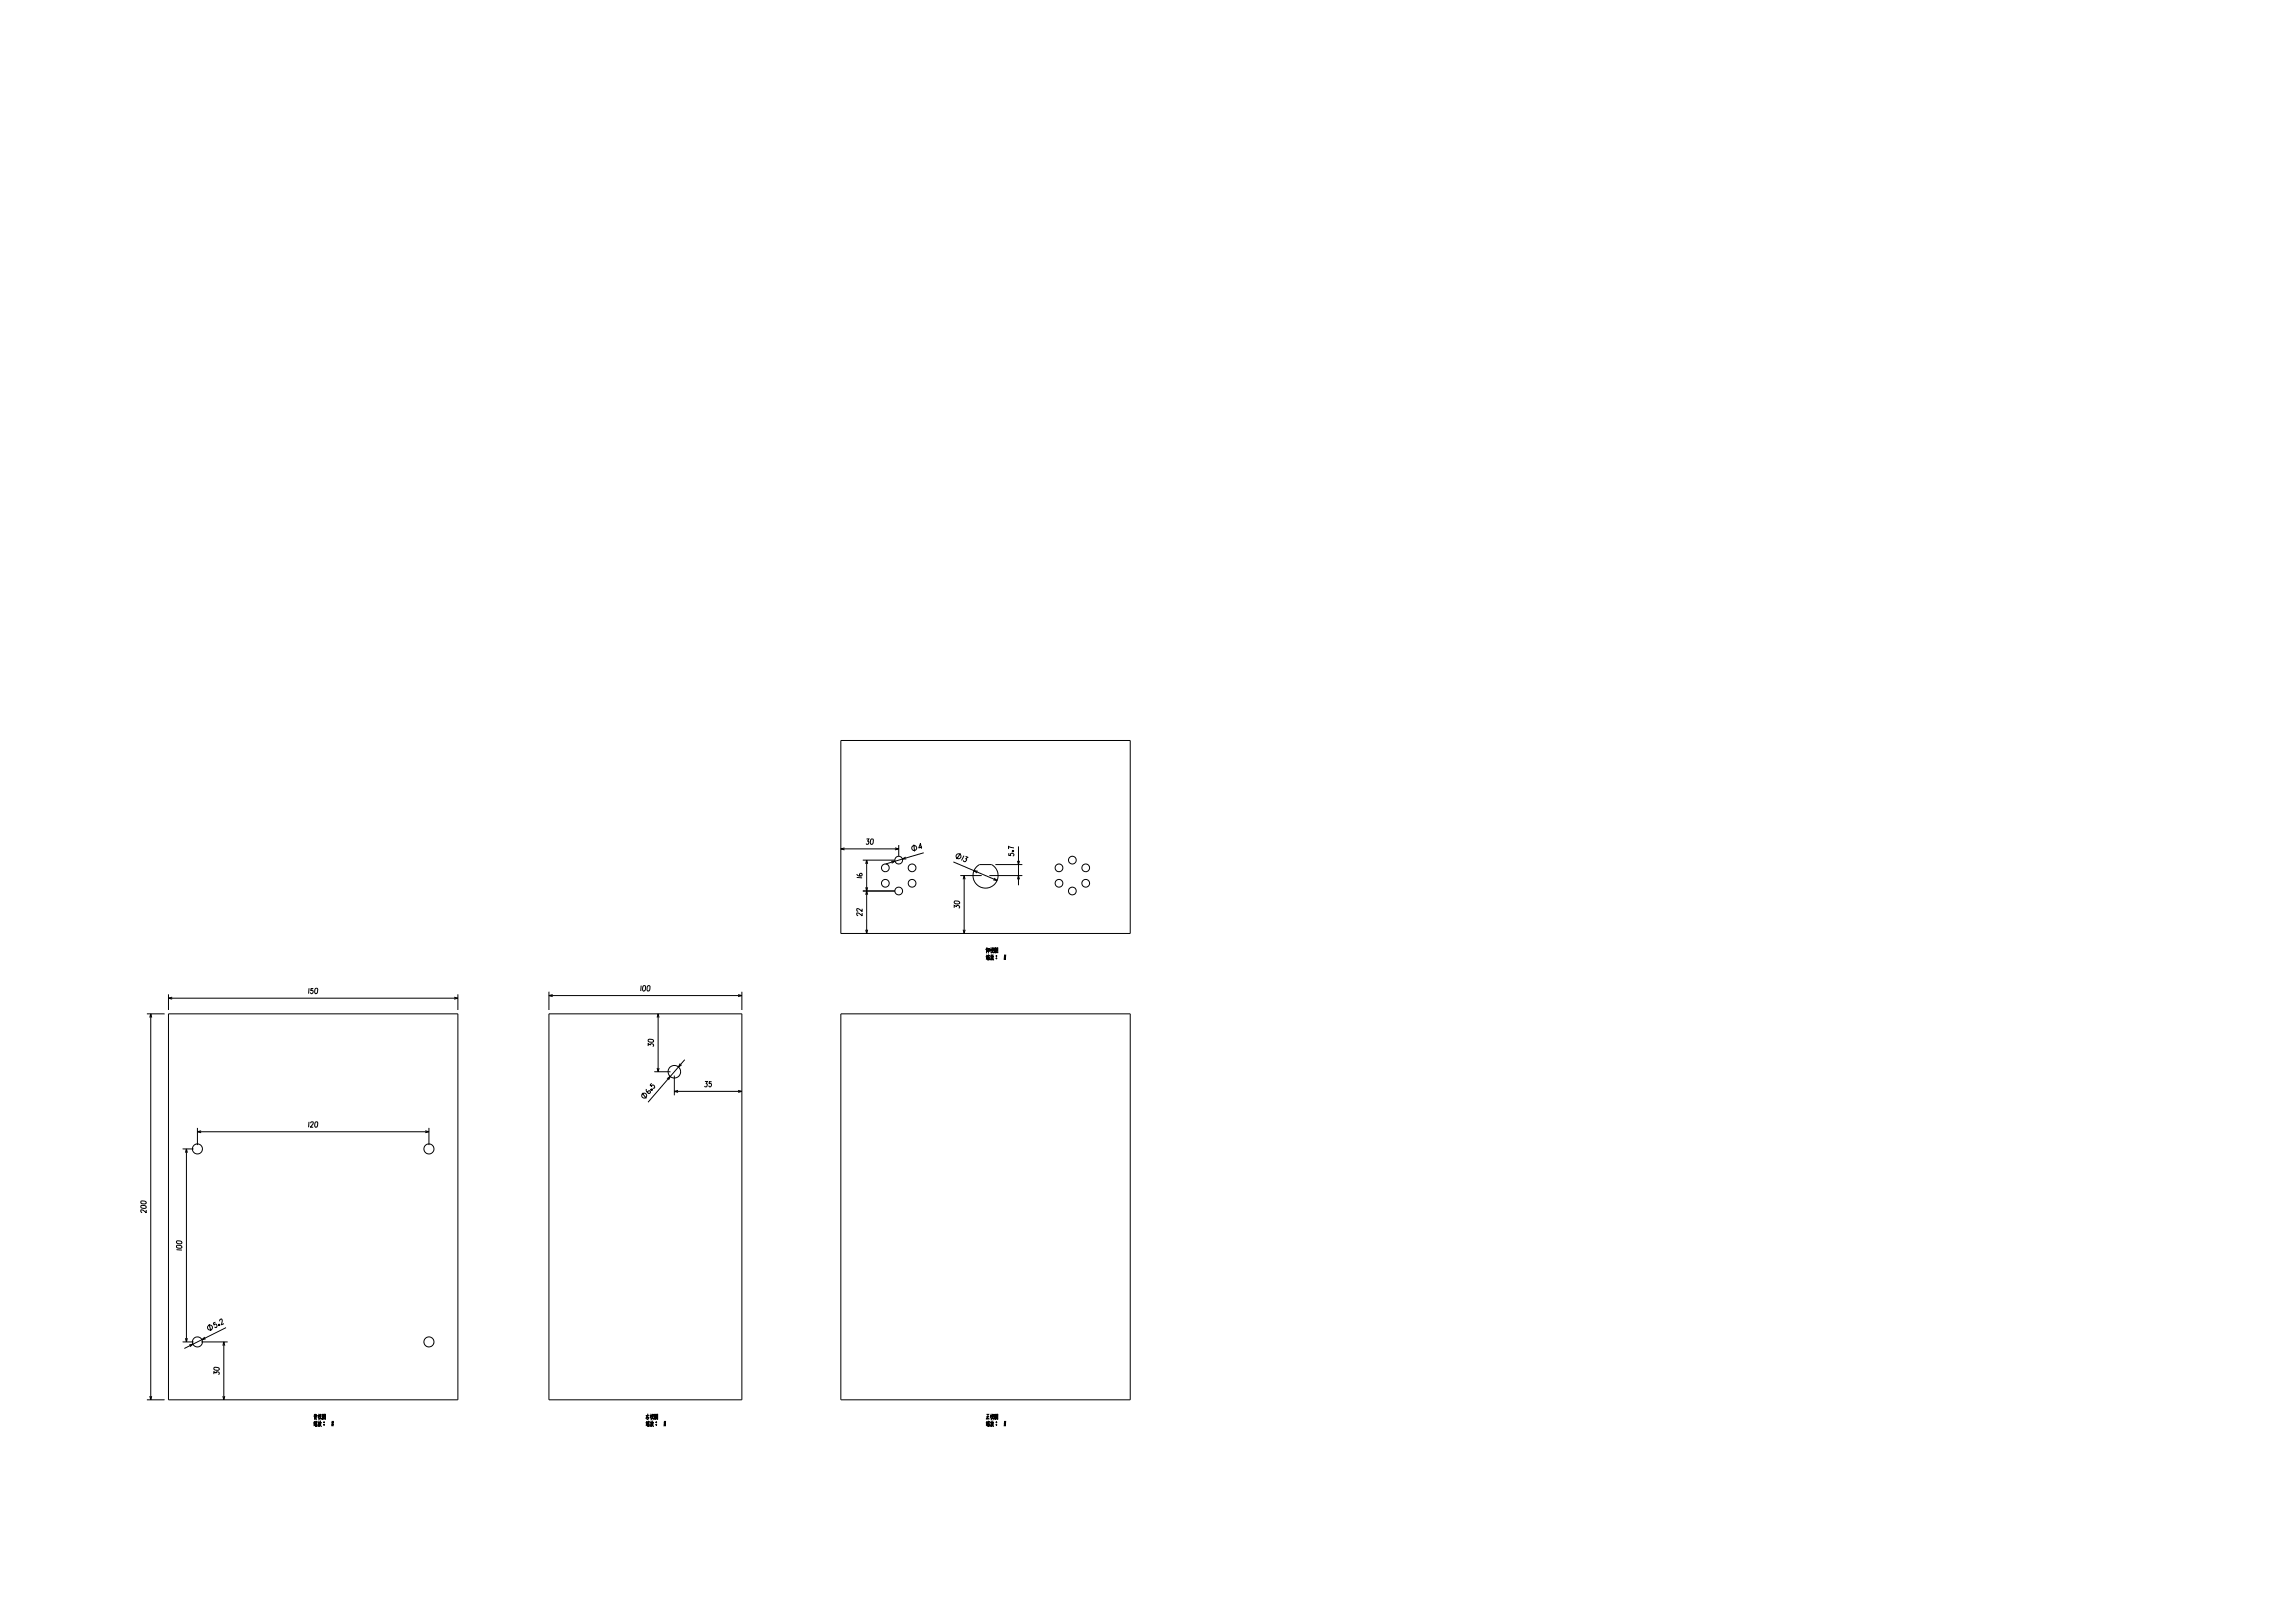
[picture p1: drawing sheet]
<svg xmlns="http://www.w3.org/2000/svg" width="1189mm" height="841mm" viewBox="0 0 1189 841" stroke-linecap="round" stroke-linejoin="round" font-family="sans-serif">
<g fill="none" stroke="#000" stroke-width=".52">
<path d="M436 384h150v100h-150zM436 440h30M438 439l-2 1h2M449 435h1v1v2l-1-1M451 435h1h1l-1 3-1-1zM464 439l2 1h-2M466 438v6M474 438v3M478 439h-2l1-2 1 3M526 439h-3v1M528 439v20M444 455h3"/>
<path d="M444 453l1 1h2l-1-1h-1l1 1M447 446h17M449 448v-2l1 2M449 460v2l1-2M449 446v38M462 446h2l-2 1M469 444l-1 1h2M479 442l-20 6M494 447l23 9M498 454h11M498 442l-2 3M499 456l1-2v2"/>
<path d="M500 443l-2 3M500 454v30M500 444h2l-2 1 1 1-1 1-1-1M506 449l2-1h6l1 1 2 2v3v2l-2 2-2 2h-2h-3l-2-2-1-2-1-2 1-3zM507 451h-2l1 1M513 454h17M515 455l2 1h-2M516 448h14M523 442v1h1v-1h1l1 1-1 1M525 441h.1M527 446l1 2v-2M527 456l1-2v2"/>
<path d="M447 473v2l-3-2 1 2M447 471v1l-3-1 1 1M447 462h17M449 464v-2l1 2M495 470v-1l1 1v-1l1 1v1M495 467h2v1h-2zM449 482v2l1-2M499 482l1 2v-2M511 492v2M512 491l-1 1M512 495l-1 1M512 495l-1 2 1-1"/>
<path d="M512 497h-1M512 495h1M512 495v1M512 496v1M512 496v2M512 491v2M512 495h.1M512 491v3M512 496h.1M513 497h-1M513 496h-1v2M513 492h-1"/>
<path d="M513 496l-1 1M513 491v2h-1M513 496h-1M514 491h.1M514 492v2M514 492v1M514 495l-1 3M514 494v1M514 492h-1M514 492l-1 1M514 496v1M514 496h.1"/>
<path d="M514 491v2M514 495h-1M514 496l1 1M515 492l-1 2M515 493v1v-1M515 494l-1 2M515 495l-1 3M515 491h-1M515 491v2M515 495l-1 1M516 495h1zM516 497h1z"/>
<path d="M516 493h1M516 492l1 1M516 495h1M516 497h1M516 491v1M517 492h-1M517 492l-1 1M517 491v3h-1v-3v3M517 491h-1M521 495l-1 2M521 496h.1M521 497h.1"/>
<path d="M521 495h.1M521 495v2M87 515v8M87 517h150M89 517h-2l2 1M160 512v3M161 512v1h1v1v1l-1-1M161 512h1M163 512h1l1 1-1 2h-1zM235 517h2l-2 1M237 515v8M285 514v9"/>
<path d="M285 516h100M286 515l-1 1h1M332 511v3M333 511h1h1l-1 3-1-1zM336 511h1l-1 3-1-1zM383 515l2 1h-2M385 514v9M76 525h9M78 527v-2l1 2M78 525v200M87 525h150v200h-150zM285 525h100v200h-100z"/>
<path d="M336 539h2l1 1h-2l-1-1zM341 527v-2l1 2M341 525v30M436 525h150v200h-150zM336 542v-1h1h2l-1 1M339 555h9M341 553v2l1-2M346 559l1-1v2M350 557v11M353 551l-1 2 1-1M355 549l-19 22M333 566l2 3"/>
<path d="M335 564v2l1 1 1-1-1-1v1M337 562l1 1v-1l1 1v1h-1M338 564l-1 1M338 561l-1 1M338 565h.1M350 566h35M351 565l-1 1h1M365 560h2l-1 2h1l-1 1h-1M368 560v2h1l-1 1h-1M368 561h1M383 565l2 1h-2M95 595h5"/>
<path d="M96 597l1-2v2M97 595v100M102 584v9M102 586h120M104 586h-2l2 1M160 581v3M161 582l1-1-1 3h1M163 582l1-1 1 1-1 2h-1zM220 586h2l-2 1M222 584v9M73 625h2l1 1h-2h-1zM73 622l2 1h1l-2 1-1-1z"/>
<path d="M76 627v1l-3-1 1 1M91 648h3M92 645l2 1-2 1-1-1zM92 643h2v1h-2h-1zM95 695h5M96 693l1 2v-2M98 697h2l-2 1M104 695h14M106 693l-1 1h2M108 686l1 4M111 685v2l1-1v1v1h-1M112 685l-1 1"/>
<path d="M114 686h-1M114 685l1-2v4l1-1M114 686l-1 1M114 687h-1M115 697l1-2 1 2M116 695v30M117 688l-21 11M111 712v-1h1h2l-1 1M111 709h2l1 1h-2l-1-1zM76 725h9M78 723v2l1-2M115 723l1 2 1-2"/>
<path d="M163 737v1M163 734v2M163 734h1v1M163 736v1M163 733h.1M163 734h-1M163 733v1M163 738v1M163 737h1M163 738h.1M164 733v1v-1M164 737l-1 1"/>
<path d="M164 735h-1M164 738v1M164 736v1M164 737v1M164 733h.1M164 738h.1M164 739h.1M164 737h.1M165 733h.1M165 734h1M165 737v2M165 736v1"/>
<path d="M165 733v1M165 733v2M166 737l-1 2M166 738h-1M166 733v1M166 737h-1M166 738l1 1M166 733l-1 3v-2M166 734v1h1M166 736v2M166 737v2M167 737h-1"/>
<path d="M168 737h.1M168 738h.1M168 735h.1M168 734h1M168 734v1M168 733l-1 1M168 733h.1M168 733l-1 2M169 736l-2-1v-2v3M169 733v2M169 733h-2M172 736v3"/>
<path d="M172 737h1M172 738h1M172 737h.1M172 738h.1M173 736v3M335 737v1M335 736v1M335 734v2M335 738v1M336 737h1M336 737l-1 1M336 738h-1"/>
<path d="M336 738v1M336 737v1M336 733l-1 2M336 736v1M336 734h-1M336 734v1h-1M336 738h.1M336 739h.1M337 738l-1 1M337 737h-1M337 733l-2 1M337 733h.1"/>
<path d="M337 734h1M337 737v2M337 736l1 1M337 733v1M338 733l-1 2M338 737l-1 2M338 738h-1M338 733h1v1M338 733v1M338 737h-1M338 738l1 1M338 733l-1 3v-2"/>
<path d="M338 734v1h1M338 736v2M339 737l-1 2M339 737h-1M340 737h.1M340 738h.1M340 735h.1M340 734h1M340 734v1M340 733v1M340 733h.1M341 733l-2 2"/>
<path d="M341 736l-2-1v-2v3M341 733v2M341 733h-2M344 736v3M344 737h1zM344 738h1zM344 737h1M344 738h1M345 736v3M511 737v1M512 734v1M512 736l-1 1"/>
<path d="M512 737l-1 1h1M512 738l-1 1M512 737h1M512 737h.1M512 738h.1M512 738v1M512 733v2M512 737v1M512 738h1v1M512 736v1M513 734h-1M513 738h-1"/>
<path d="M513 739h-1M513 733h-2M513 737h-1M513 735h-2M514 733h.1M514 734v2M514 734h.1M514 737l-1 2M514 736v1M514 733l-1 1M514 733l-1 2M514 737v2"/>
<path d="M514 738h.1M514 733h1v1M514 733v1M514 737h-1M514 738l1 1M515 733l-1 3M515 734v1M515 736l-1 2M515 737l-1 2M515 737h-1M516 737h1zM516 738h1z"/>
<path d="M516 735h1M516 734h1M516 737h1M516 738h1M516 734l1 1M516 733v1M517 733h-1M517 733l-1 2M517 736l-1-1v-2v3M517 733v2M521 736l-1 3M521 737h.1"/>
<path d="M521 738h.1M521 736v3"/>
<circle cx="474" cy="439" r="1.3"/>
<circle cx="459" cy="450" r="2"/>
<circle cx="459" cy="458" r="2"/>
<circle cx="466" cy="446" r="2"/>
<circle cx="473" cy="458" r="2"/>
<circle cx="473" cy="450" r="2"/>
<circle cx="497" cy="444" r="1.3"/>
<circle cx="525" cy="441" r=".4"/>
<circle cx="549" cy="458" r="2"/>
<circle cx="549" cy="450" r="2"/>
<circle cx="556" cy="446" r="2"/>
<circle cx="563" cy="450" r="2"/>
<circle cx="563" cy="458" r="2"/>
<circle cx="466" cy="462" r="2"/>
<circle cx="556" cy="462" r="2"/>
<circle cx="350" cy="555" r="3"/>
<circle cx="334" cy="568" r="1.3"/>
<circle cx="338" cy="565" r=".4"/>
<circle cx="102" cy="595" r="2.6"/>
<circle cx="222" cy="595" r="2.6"/>
<circle cx="102" cy="695" r="2.6"/>
<circle cx="109" cy="688" r="1.3"/>
<circle cx="114" cy="687" r=".4"/>
<circle cx="222" cy="695" r="2.6"/>
</g>
</svg>
